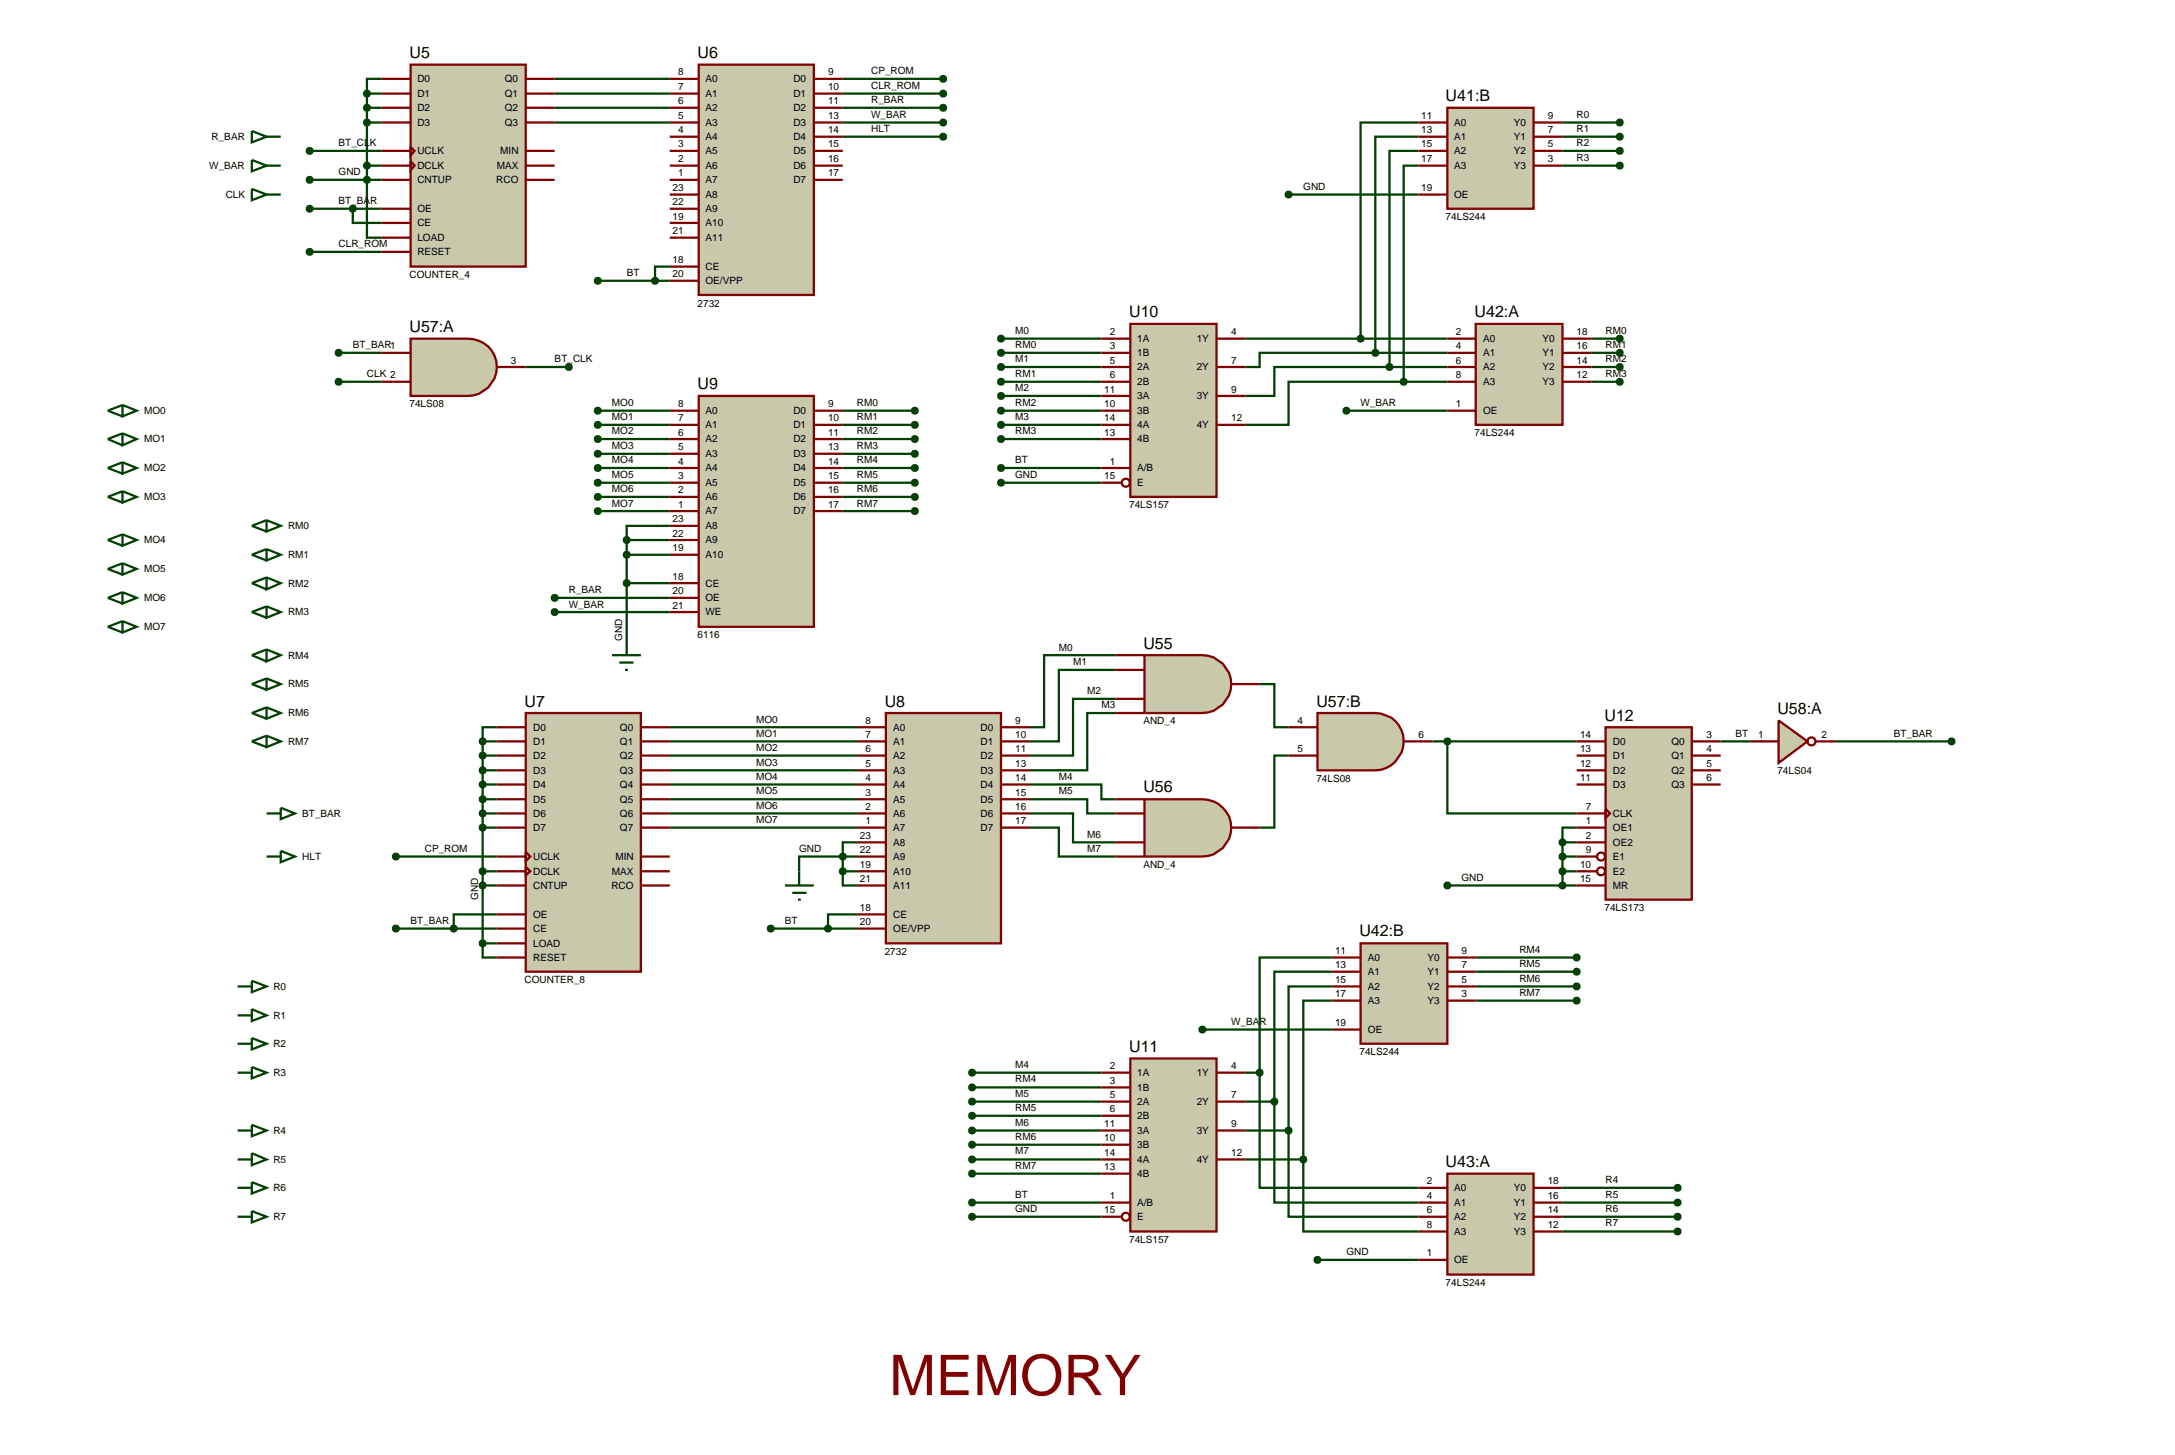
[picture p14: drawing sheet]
<svg xmlns="http://www.w3.org/2000/svg" width="384mm" height="257mm" viewBox="0 0 384 257" stroke-linecap="round" stroke-linejoin="round" font-family="sans-serif">
<defs><g id="words">
<text font-size="9.9" fill="#800000" x="156.8" y="245.9">MEMORY</text>
<g font-size="2.8">
<text x="72.2" y="10.3">U5</text>
<text x="123" y="10.3">U6</text>
<text x="254.9" y="17.9">U41:B</text>
<text x="72.2" y="58.6">U57:A</text>
<text x="199.1" y="56">U10</text>
<text x="260" y="56">U42:A</text>
<text x="123" y="68.7">U9</text>
<text x="201.6" y="114.4">U55</text>
<text x="92.5" y="124.6">U7</text>
<text x="156" y="124.6">U8</text>
<text x="232.1" y="124.6">U57:B</text>
<text x="313.4" y="125.9">U58:A</text>
<text x="282.9" y="127.1">U12</text>
<text x="201.6" y="139.7">U56</text>
<text x="239.7" y="165.1">U42:B</text>
<text x="199.1" y="185.5">U11</text>
<text x="254.9" y="205.8">U43:A</text>
</g>
<g font-size="1.8">
<text x="73.6" y="14.5">D0</text>
<text x="73.6" y="17.1">D1</text>
<text x="89" y="14.5">Q0</text>
<text x="89" y="17.1">Q1</text>
<text x="119.6" y="13.3">8</text>
<text x="119.6" y="15.9">7</text>
<text x="124.4" y="14.5">A0</text>
<text x="124.4" y="17.1">A1</text>
<text x="139.9" y="14.5">D0</text>
<text x="139.9" y="17.1">D1</text>
<text x="146" y="13.3">9</text>
<text x="146" y="15.9">10</text>
<text x="153.6" y="13.1">CP_ROM</text>
<text x="153.6" y="15.7">CLR_ROM</text>
<text x="73.6" y="19.6">D2</text>
<text x="73.6" y="22.2">D3</text>
<text x="89" y="19.6">Q2</text>
<text x="89" y="22.2">Q3</text>
<text x="119.6" y="18.4">6</text>
<text x="119.6" y="21">5</text>
<text x="119.6" y="23.5">4</text>
<text x="124.4" y="19.6">A2</text>
<text x="124.4" y="22.2">A3</text>
<text x="139.9" y="19.6">D2</text>
<text x="139.9" y="22.2">D3</text>
<text x="146" y="18.4">11</text>
<text x="146" y="21">13</text>
<text x="146" y="23.5">14</text>
<text x="153.6" y="18.2">R_BAR</text>
<text x="153.6" y="20.8">W_BAR</text>
<text x="153.6" y="23.3">HLT</text>
<text x="250.6" y="21">11</text>
<text x="250.6" y="23.5">13</text>
<text x="256.4" y="22.2">A0</text>
<text x="266.9" y="22.2">Y0</text>
<text x="272.9" y="21">9</text>
<text x="272.9" y="23.5">7</text>
<text x="278" y="20.8">R0</text>
<text x="278" y="23.3">R1</text>
<text x="36.9" y="29.8">W_BAR</text>
<text x="37.3" y="24.7">R_BAR</text>
<text x="59.7" y="25.8">BT_CLK</text>
<text x="73.6" y="27.2">UCLK</text>
<text x="73.6" y="29.8">DCLK</text>
<text x="87.6" y="29.8">MAX</text>
<text x="88.2" y="27.2">MIN</text>
<text x="119.6" y="26">3</text>
<text x="119.6" y="28.6">2</text>
<text x="124.4" y="24.7">A4</text>
<text x="124.4" y="27.2">A5</text>
<text x="124.4" y="29.8">A6</text>
<text x="139.9" y="24.7">D4</text>
<text x="139.9" y="27.2">D5</text>
<text x="139.9" y="29.8">D6</text>
<text x="146" y="26">15</text>
<text x="146" y="28.6">16</text>
<text x="250.6" y="26">15</text>
<text x="250.6" y="28.6">17</text>
<text x="256.4" y="24.7">A1</text>
<text x="256.4" y="27.2">A2</text>
<text x="256.4" y="29.8">A3</text>
<text x="266.9" y="24.7">Y1</text>
<text x="266.9" y="27.2">Y2</text>
<text x="266.9" y="29.8">Y3</text>
<text x="272.9" y="26">5</text>
<text x="272.9" y="28.6">3</text>
<text x="278" y="25.8">R2</text>
<text x="278" y="28.4">R3</text>
<text x="39.8" y="34.9">CLK</text>
<text x="59.7" y="30.9">GND</text>
<text x="59.7" y="36">BT_BAR</text>
<text x="73.6" y="32.3">CNTUP</text>
<text x="87.5" y="32.3">RCO</text>
<text x="118.6" y="33.7">23</text>
<text x="119.6" y="31.1">1</text>
<text x="124.4" y="32.3">A7</text>
<text x="124.4" y="34.9">A8</text>
<text x="139.9" y="32.3">D7</text>
<text x="146" y="31.1">17</text>
<text x="229.8" y="33.5">GND</text>
<text x="250.6" y="33.7">19</text>
<text x="256.4" y="34.9">OE</text>
<text x="73.6" y="37.4">OE</text>
<text x="73.6" y="39.9">CE</text>
<text x="118.6" y="36.2">22</text>
<text x="118.6" y="38.7">19</text>
<text x="118.6" y="41.3">21</text>
<text x="124.4" y="37.4">A9</text>
<text x="124.4" y="39.9">A10</text>
<text x="254.9" y="38.8">74LS244</text>
<text x="59.7" y="43.6">CLR_ROM</text>
<text x="73.6" y="42.5">LOAD</text>
<text x="73.6" y="45">RESET</text>
<text x="118.6" y="46.4">18</text>
<text x="124.4" y="42.5">A11</text>
<text x="124.4" y="47.6">CE</text>
<text x="72.2" y="49">COUNTER_4</text>
<text x="110.5" y="48.7">BT</text>
<text x="118.6" y="48.9">20</text>
<text x="124.4" y="50.1">OE/VPP</text>
<text x="123" y="54.1">2732</text>
<text x="179" y="58.9">M0</text>
<text x="195.7" y="59.1">2</text>
<text x="217.1" y="59.1">4</text>
<text x="256.7" y="59.1">2</text>
<text x="278" y="59.1">18</text>
<text x="283.1" y="58.9">RM0</text>
<text x="62.2" y="61.4">BT_BAR1</text>
<text x="90.1" y="64.1">3</text>
<text x="97.8" y="63.9">BT_CLK</text>
<text x="179" y="61.4">RM0</text>
<text x="179" y="63.9">M1</text>
<text x="195.7" y="61.6">3</text>
<text x="195.7" y="64.1">5</text>
<text x="200.5" y="60.3">1A</text>
<text x="200.5" y="62.8">1B</text>
<text x="200.5" y="65.3">2A</text>
<text x="211" y="60.3">1Y</text>
<text x="211" y="65.3">2Y</text>
<text x="217.1" y="64.1">7</text>
<text x="256.7" y="61.6">4</text>
<text x="256.7" y="64.1">6</text>
<text x="261.5" y="60.3">A0</text>
<text x="261.5" y="62.8">A1</text>
<text x="261.5" y="65.3">A2</text>
<text x="272" y="60.3">Y0</text>
<text x="272" y="62.8">Y1</text>
<text x="272" y="65.3">Y2</text>
<text x="278" y="61.6">16</text>
<text x="278" y="64.1">14</text>
<text x="283.1" y="61.4">RM1</text>
<text x="283.1" y="63.9">RM2</text>
<text x="64.7" y="66.5">CLK 2</text>
<text x="72.2" y="71.8">74LS08</text>
<text x="107.9" y="71.6">MO0</text>
<text x="119.6" y="71.8">8</text>
<text x="146" y="71.8">9</text>
<text x="151.1" y="71.6">RM0</text>
<text x="179" y="69">M2</text>
<text x="179" y="66.5">RM1</text>
<text x="179" y="71.6">RM2</text>
<text x="194.7" y="69.2">11</text>
<text x="194.7" y="71.8">10</text>
<text x="195.7" y="66.7">6</text>
<text x="200.5" y="67.9">2B</text>
<text x="200.5" y="70.4">3A</text>
<text x="211" y="70.4">3Y</text>
<text x="217.1" y="69.2">9</text>
<text x="239.9" y="71.6">W_BAR</text>
<text x="256.7" y="66.7">8</text>
<text x="256.7" y="71.8">1</text>
<text x="261.5" y="67.9">A3</text>
<text x="272" y="67.9">Y3</text>
<text x="278" y="66.7">12</text>
<text x="283.1" y="66.5">RM3</text>
<text x="25.4" y="73">MO0</text>
<text x="25.4" y="78">MO1</text>
<text x="107.9" y="74.1">MO1</text>
<text x="107.9" y="76.6">MO2</text>
<text x="119.6" y="74.3">7</text>
<text x="119.6" y="76.8">6</text>
<text x="124.4" y="73">A0</text>
<text x="124.4" y="75.5">A1</text>
<text x="124.4" y="78">A2</text>
<text x="139.9" y="73">D0</text>
<text x="139.9" y="75.5">D1</text>
<text x="139.9" y="78">D2</text>
<text x="146" y="74.3">10</text>
<text x="146" y="76.8">11</text>
<text x="151.1" y="74.1">RM1</text>
<text x="151.1" y="76.6">RM2</text>
<text x="179" y="74.1">M3</text>
<text x="179" y="76.6">RM3</text>
<text x="194.7" y="74.3">14</text>
<text x="194.7" y="76.8">13</text>
<text x="200.5" y="73">3B</text>
<text x="200.5" y="75.5">4A</text>
<text x="200.5" y="78">4B</text>
<text x="211" y="75.5">4Y</text>
<text x="217.1" y="74.3">12</text>
<text x="260" y="76.9">74LS244</text>
<text x="261.5" y="73">OE</text>
<text x="25.4" y="83.1">MO2</text>
<text x="107.9" y="79.2">MO3</text>
<text x="107.9" y="81.7">MO4</text>
<text x="119.6" y="79.4">5</text>
<text x="119.6" y="81.9">4</text>
<text x="124.4" y="80.6">A3</text>
<text x="124.4" y="83.1">A4</text>
<text x="139.9" y="80.6">D3</text>
<text x="139.9" y="83.1">D4</text>
<text x="146" y="79.4">13</text>
<text x="146" y="81.9">14</text>
<text x="151.1" y="79.2">RM3</text>
<text x="151.1" y="81.7">RM4</text>
<text x="179" y="81.7">BT</text>
<text x="195.7" y="81.9">1</text>
<text x="200.5" y="83.1">A/B</text>
<text x="25.4" y="88.2">MO3</text>
<text x="107.9" y="84.3">MO5</text>
<text x="107.9" y="86.8">MO6</text>
<text x="107.9" y="89.3">MO7</text>
<text x="119.6" y="84.5">3</text>
<text x="119.6" y="87">2</text>
<text x="119.6" y="89.5">1</text>
<text x="124.4" y="85.7">A5</text>
<text x="124.4" y="88.2">A6</text>
<text x="139.9" y="85.7">D5</text>
<text x="139.9" y="88.2">D6</text>
<text x="146" y="84.5">15</text>
<text x="146" y="87">16</text>
<text x="146" y="89.5">17</text>
<text x="151.1" y="84.3">RM5</text>
<text x="151.1" y="86.8">RM6</text>
<text x="151.1" y="89.3">RM7</text>
<text x="179" y="84.3">GND</text>
<text x="194.7" y="84.5">15</text>
<text x="199.1" y="89.6">74LS157</text>
<text x="200.5" y="85.7">E</text>
<text x="25.4" y="95.8">MO4</text>
<text x="50.8" y="93.3">RM0</text>
<text x="118.6" y="92.1">23</text>
<text x="118.6" y="94.6">22</text>
<text x="124.4" y="90.7">A7</text>
<text x="124.4" y="93.3">A8</text>
<text x="124.4" y="95.8">A9</text>
<text x="139.9" y="90.7">D7</text>
<text x="25.4" y="100.9">MO5</text>
<text x="50.8" y="98.4">RM1</text>
<text x="118.6" y="97.2">19</text>
<text x="124.4" y="98.4">A10</text>
<text x="25.4" y="106">MO6</text>
<text x="50.8" y="103.4">RM2</text>
<text x="100.3" y="104.6">R_BAR</text>
<text x="100.3" y="107.1">W_BAR</text>
<text x="118.6" y="102.2">18</text>
<text x="118.6" y="104.8">20</text>
<text x="118.6" y="107.3">21</text>
<text x="124.4" y="103.4">CE</text>
<text x="124.4" y="106">OE</text>
<text x="25.4" y="111.1">MO7</text>
<text x="50.8" y="108.5">RM3</text>
<text x="109.7" y="113" transform="rotate(-90 109.7 113)">GND</text>
<text x="123" y="112.5">6116</text>
<text x="124.4" y="108.5">WE</text>
<text x="50.8" y="116.1">RM4</text>
<text x="186.7" y="114.7">M0</text>
<text x="189.2" y="117.3">M1</text>
<text x="50.8" y="121.2">RM5</text>
<text x="191.7" y="122.4">M2</text>
<text x="194.2" y="124.9">M3</text>
<text x="50.8" y="126.3">RM6</text>
<text x="50.8" y="131.3">RM7</text>
<text x="94" y="128.8">D0</text>
<text x="94" y="131.3">D1</text>
<text x="109.3" y="128.8">Q0</text>
<text x="109.3" y="131.3">Q1</text>
<text x="133.3" y="127.4">MO0</text>
<text x="133.3" y="129.9">MO1</text>
<text x="152.6" y="127.6">8</text>
<text x="152.6" y="130.1">7</text>
<text x="157.5" y="128.8">A0</text>
<text x="157.5" y="131.3">A1</text>
<text x="172.9" y="128.8">D0</text>
<text x="172.9" y="131.3">D1</text>
<text x="179" y="127.6">9</text>
<text x="179" y="130.1">10</text>
<text x="201.6" y="127.7">AND_4</text>
<text x="228.8" y="127.6">4</text>
<text x="250.1" y="130.1">6</text>
<text x="278.6" y="130.1">14</text>
<text x="284.4" y="131.3">D0</text>
<text x="294.7" y="131.3">Q0</text>
<text x="300.9" y="130.1">3</text>
<text x="306" y="129.9">BT</text>
<text x="310" y="130.1">1</text>
<text x="321.2" y="130.1">2</text>
<text x="333.9" y="129.9">BT_BAR</text>
<text x="94" y="133.8">D2</text>
<text x="94" y="136.4">D3</text>
<text x="109.3" y="133.8">Q2</text>
<text x="109.3" y="136.4">Q3</text>
<text x="133.3" y="132.4">MO2</text>
<text x="133.3" y="135">MO3</text>
<text x="133.3" y="137.5">MO4</text>
<text x="152.6" y="132.6">6</text>
<text x="152.6" y="135.2">5</text>
<text x="152.6" y="137.7">4</text>
<text x="157.5" y="133.8">A2</text>
<text x="157.5" y="136.4">A3</text>
<text x="172.9" y="133.8">D2</text>
<text x="172.9" y="136.4">D3</text>
<text x="179" y="132.6">11</text>
<text x="179" y="135.2">13</text>
<text x="179" y="137.7">14</text>
<text x="186.7" y="137.5">M4</text>
<text x="228.8" y="132.6">5</text>
<text x="232.1" y="137.8">74LS08</text>
<text x="278.6" y="132.6">13</text>
<text x="278.6" y="135.2">12</text>
<text x="278.6" y="137.7">11</text>
<text x="284.4" y="133.8">D1</text>
<text x="284.4" y="136.4">D2</text>
<text x="294.7" y="133.8">Q1</text>
<text x="294.7" y="136.4">Q2</text>
<text x="300.9" y="132.6">4</text>
<text x="300.9" y="135.2">5</text>
<text x="300.9" y="137.7">6</text>
<text x="313.4" y="136.5">74LS04</text>
<text x="53.3" y="144">BT_BAR</text>
<text x="94" y="138.9">D4</text>
<text x="94" y="141.5">D5</text>
<text x="94" y="144">D6</text>
<text x="109.3" y="138.9">Q4</text>
<text x="109.3" y="141.5">Q5</text>
<text x="109.3" y="144">Q6</text>
<text x="133.3" y="140">MO5</text>
<text x="133.3" y="142.6">MO6</text>
<text x="152.6" y="140.3">3</text>
<text x="152.6" y="142.8">2</text>
<text x="157.5" y="138.9">A4</text>
<text x="157.5" y="141.5">A5</text>
<text x="157.5" y="144">A6</text>
<text x="172.9" y="138.9">D4</text>
<text x="172.9" y="141.5">D5</text>
<text x="172.9" y="144">D6</text>
<text x="179" y="140.3">15</text>
<text x="179" y="142.8">16</text>
<text x="186.7" y="140">M5</text>
<text x="279.6" y="142.8">7</text>
<text x="284.4" y="138.9">D3</text>
<text x="284.4" y="144">CLK</text>
<text x="294.7" y="138.9">Q3</text>
<text x="94" y="146.5">D7</text>
<text x="109.3" y="146.5">Q7</text>
<text x="133.3" y="145.1">MO7</text>
<text x="151.6" y="147.9">23</text>
<text x="152.6" y="145.3">1</text>
<text x="157.5" y="146.5">A7</text>
<text x="157.5" y="149.1">A8</text>
<text x="172.9" y="146.5">D7</text>
<text x="179" y="145.3">17</text>
<text x="191.7" y="147.7">M6</text>
<text x="279.6" y="145.3">1</text>
<text x="279.6" y="147.9">2</text>
<text x="284.4" y="146.5">OE1</text>
<text x="284.4" y="149.1">OE2</text>
<text x="53.3" y="151.6">HLT</text>
<text x="74.9" y="150.2">CP_ROM</text>
<text x="94" y="151.6">UCLK</text>
<text x="94" y="154.2">DCLK</text>
<text x="107.9" y="154.2">MAX</text>
<text x="108.5" y="151.6">MIN</text>
<text x="140.9" y="150.2">GND</text>
<text x="151.6" y="150.4">22</text>
<text x="151.6" y="153">19</text>
<text x="151.6" y="155.5">21</text>
<text x="157.5" y="151.6">A9</text>
<text x="157.5" y="154.2">A10</text>
<text x="191.7" y="150.2">M7</text>
<text x="201.6" y="153">AND_4</text>
<text x="257.7" y="155.3">GND</text>
<text x="278.6" y="153">10</text>
<text x="278.6" y="155.5">15</text>
<text x="279.6" y="150.4">9</text>
<text x="284.4" y="151.6">E1</text>
<text x="284.4" y="154.2">E2</text>
<text x="84.3" y="158.6" transform="rotate(-90 84.3 158.6)">GND</text>
<text x="94" y="161.8">OE</text>
<text x="94" y="156.7">CNTUP</text>
<text x="107.8" y="156.7">RCO</text>
<text x="151.6" y="160.6">18</text>
<text x="157.5" y="156.7">A11</text>
<text x="157.5" y="161.8">CE</text>
<text x="282.9" y="160.6">74LS173</text>
<text x="284.4" y="156.7">MR</text>
<text x="72.4" y="162.9">BT_BAR</text>
<text x="94" y="164.3">CE</text>
<text x="94" y="166.9">LOAD</text>
<text x="138.4" y="162.9">BT</text>
<text x="151.6" y="163.1">20</text>
<text x="157.5" y="164.3">OE/VPP</text>
<text x="267.9" y="168">RM4</text>
<text x="92.5" y="173.3">COUNTER_8</text>
<text x="94" y="169.4">RESET</text>
<text x="156" y="168.3">2732</text>
<text x="235.4" y="168.2">11</text>
<text x="235.4" y="170.7">13</text>
<text x="235.4" y="173.3">15</text>
<text x="241.2" y="169.4">A0</text>
<text x="241.2" y="171.9">A1</text>
<text x="251.7" y="169.4">Y0</text>
<text x="251.7" y="171.9">Y1</text>
<text x="257.7" y="168.2">9</text>
<text x="257.7" y="170.7">7</text>
<text x="257.7" y="173.3">5</text>
<text x="267.9" y="170.5">RM5</text>
<text x="267.9" y="173.1">RM6</text>
<text x="48.2" y="174.5">R0</text>
<text x="48.2" y="179.6">R1</text>
<text x="235.4" y="175.8">17</text>
<text x="241.2" y="174.5">A2</text>
<text x="241.2" y="177">A3</text>
<text x="251.7" y="174.5">Y2</text>
<text x="251.7" y="177">Y3</text>
<text x="257.7" y="175.8">3</text>
<text x="267.9" y="175.6">RM7</text>
<text x="48.2" y="184.6">R2</text>
<text x="217.1" y="180.7">W_BAR</text>
<text x="235.4" y="180.9">19</text>
<text x="239.7" y="186">74LS244</text>
<text x="241.2" y="182.1">OE</text>
<text x="48.2" y="189.7">R3</text>
<text x="179" y="188.3">M4</text>
<text x="179" y="190.8">RM4</text>
<text x="195.7" y="188.5">2</text>
<text x="195.7" y="191.1">3</text>
<text x="200.5" y="189.7">1A</text>
<text x="211" y="189.7">1Y</text>
<text x="217.1" y="188.5">4</text>
<text x="179" y="193.4">M5</text>
<text x="179" y="195.9">RM5</text>
<text x="195.7" y="193.6">5</text>
<text x="195.7" y="196.1">6</text>
<text x="200.5" y="192.3">1B</text>
<text x="200.5" y="194.8">2A</text>
<text x="200.5" y="197.3">2B</text>
<text x="211" y="194.8">2Y</text>
<text x="217.1" y="193.6">7</text>
<text x="48.2" y="199.9">R4</text>
<text x="179" y="198.5">M6</text>
<text x="179" y="201">RM6</text>
<text x="179" y="203.5">M7</text>
<text x="194.7" y="198.7">11</text>
<text x="194.7" y="201.2">10</text>
<text x="194.7" y="203.8">14</text>
<text x="200.5" y="199.9">3A</text>
<text x="200.5" y="202.4">3B</text>
<text x="211" y="199.9">3Y</text>
<text x="217.1" y="198.7">9</text>
<text x="217.1" y="203.8">12</text>
<text x="48.2" y="205">R5</text>
<text x="48.2" y="210">R6</text>
<text x="179" y="206.1">RM7</text>
<text x="194.7" y="206.3">13</text>
<text x="200.5" y="205">4A</text>
<text x="200.5" y="207.5">4B</text>
<text x="211" y="205">4Y</text>
<text x="251.6" y="208.8">2</text>
<text x="256.4" y="210">A0</text>
<text x="266.9" y="210">Y0</text>
<text x="272.9" y="208.8">18</text>
<text x="283.1" y="208.6">R4</text>
<text x="48.2" y="215.1">R7</text>
<text x="179" y="211.2">BT</text>
<text x="179" y="213.7">GND</text>
<text x="194.7" y="213.9">15</text>
<text x="195.7" y="211.4">1</text>
<text x="200.5" y="212.6">A/B</text>
<text x="200.5" y="215.1">E</text>
<text x="251.6" y="211.4">4</text>
<text x="251.6" y="213.9">6</text>
<text x="256.4" y="212.6">A1</text>
<text x="256.4" y="215.1">A2</text>
<text x="266.9" y="212.6">Y1</text>
<text x="266.9" y="215.1">Y2</text>
<text x="272.9" y="211.4">16</text>
<text x="272.9" y="213.9">14</text>
<text x="283.1" y="211.2">R5</text>
<text x="283.1" y="213.7">R6</text>
<text x="199.1" y="219.1">74LS157</text>
<text x="237.4" y="221.3">GND</text>
<text x="251.6" y="216.5">8</text>
<text x="251.6" y="221.5">1</text>
<text x="256.4" y="217.7">A3</text>
<text x="266.9" y="217.7">Y3</text>
<text x="272.9" y="216.5">12</text>
<text x="283.1" y="216.2">R7</text>
<text x="254.9" y="226.7">74LS244</text>
<text x="256.4" y="222.7">OE</text>
</g>
</g></defs>
<g fill="none" stroke="#004000" stroke-width=".4">
<path d="M64.7 16.5v25.4h2.6M64.7 16.5h2.6M64.7 19h2.6M67.3 13.9h-2.6v2.6M97.8 16.5h20.3M97.8 19h20.3M97.8 13.9h20.3M148.6 16.5h17.7M148.6 19h17.7M148.6 13.9h17.7M44.4 23.1l2.6 1-2.6 1zM44.4 28.2l2.6 1-2.6 1z"/>
<path d="M44.4 33.3l2.6 1-2.6 1zM47 29.2h2.5M47 34.3h2.5M47 24.1h2.5M54.6 31.7h12.7M54.6 26.6h12.7M54.6 36.8h12.7M62.2 36.8v2.5h5.1M64.7 21.6h2.6M64.7 29.2h2.6M97.8 21.6h20.3M148.6 21.6h17.7"/>
<path d="M148.6 24.1h17.7M227.2 34.3h22.9M250.1 21.6h-10.2v38.1M250.1 24.1h-7.6v38.1M250.1 26.6h-5.1v38.1M250.1 29.2h-2.6v38.1M275.5 21.6h10.1M275.5 29.2h10.1M275.5 26.6h10.1M275.5 24.1h10.1M54.6 44.4h12.7M105.4 49.5h12.7"/>
<path d="M118.1 47h-2.6v2.5M176.5 59.7h17.7M219.6 59.7h35.6M280.6 59.7h5M59.7 62.2h7.6M59.7 67.3h7.6M92.7 64.7h7.6M105.4 72.4h12.7M105.4 74.9h12.7M105.4 77.4h12.7M148.6 72.4h12.7M148.6 74.9h12.7"/>
<path d="M148.6 77.4h12.7M176.5 62.2h17.7M176.5 67.3h17.7M176.5 64.7h17.7M176.5 72.4h17.7M176.5 74.9h17.7M176.5 77.4h17.7M176.5 69.8h17.7M237.4 72.4h17.8M242.5 62.2h-20.4v2.5h-2.5M242.5 62.2h12.7M245 64.7h-20.3v5.1h-5.1"/>
<path d="M245 64.7h10.2M247.5 67.3h-20.3v7.6h-7.6M247.5 67.3h7.7M280.6 62.2h5M280.6 67.3h5M280.6 64.7h5M47 91.7l2.5 1-2.5 1zM47 96.8l2.5 1-2.5 1zM47 91.7l-2.6 1 2.6 1M47 96.8l-2.6 1 2.6 1M105.4 80h12.7M105.4 82.5h12.7"/>
<path d="M105.4 85.1h12.7M105.4 87.6h12.7M105.4 90.1h12.7M110.5 95.2h7.6M110.5 95.2v17.8M110.5 97.8h7.6M118.1 92.7h-7.6v2.5M148.6 80h12.7M148.6 82.5h12.7M148.6 85.1h12.7M148.6 87.6h12.7M148.6 90.1h12.7"/>
<path d="M176.5 82.5h17.7M176.5 85.1h17.7M47 101.8l2.5 1-2.5 1.1zM47 106.9l2.5 1-2.5 1zM47 114.5l2.5 1-2.5 1.1zM47 119.6l2.5 1-2.5 1zM47 101.8l-2.6 1 2.6 1.1M47 106.9l-2.6 1 2.6 1M47 114.5l-2.6 1 2.6 1.1M47 119.6l-2.6 1 2.6 1M97.8 105.4h20.3M97.8 107.9h20.3"/>
<path d="M110.5 102.8h7.6M196.7 115.5h-12.6v12.7h-2.5M196.7 118.1h-10v12.6h-5.1M47 124.7l2.5 1-2.5 1zM47 129.7l2.5 1-2.5 1zM47 124.7l-2.6 1 2.6 1M47 129.7l-2.6 1 2.6 1M85.1 130.7h2.5M85.1 130.7v35.6M85.1 133.2h2.5M85.1 135.8h2.5M85.1 138.3h2.5"/>
<path d="M87.6 128.2h-2.5v2.5M118.1 130.7h33M118.1 133.2h33M118.1 135.8h33M118.1 138.3h33M118.1 128.2h33M181.6 138.3h12.6v2.6h2.5M196.7 123.2h-7.5v10h-7.6M196.7 125.7h-5v10.1h-10.1M222.1 120.6h2.6v7.6h2.5M227.2 133.2h-2.5v12.7h-2.6M252.6 130.7h25.4"/>
<path d="M255.2 130.7v12.7h22.8M303.4 130.7h5.1M323.7 130.7h20.4M47 143.4h2.5M47 151h2.5M49.5 142.4l2.5 1-2.5 1zM49.5 150l2.5 1-2.5 1zM69.8 151h17.8M85.1 140.9h2.5M85.1 143.4h2.5M85.1 145.9h2.5M85.1 153.6h2.5"/>
<path d="M85.1 156.1h2.5M118.1 140.9h33M118.1 143.4h33M118.1 145.9h33M148.6 153.6v2.5h2.5M148.6 151h-7.7v2.6M148.6 153.6h2.5M148.6 151h2.5M148.6 151v2.6M151.1 148.5h-2.5v2.5M181.6 140.9h10.1v2.5h5M181.6 143.4h7.6v5.1h7.5"/>
<path d="M181.6 145.9h5.1v5.1h10M255.2 156.1h22.8M275.5 153.6h2.5M275.5 151h2.5M275.5 148.5h2.5M275.5 148.5v7.6M278 145.9h-2.5v2.6M69.8 163.7h17.8M85.1 166.3v2.5h2.5M85.1 166.3h2.5M87.6 161.2h-7.6v2.5M135.9 163.7h15.2"/>
<path d="M151.1 161.2h-5.1v2.5M234.8 168.8h-12.7v20.3M234.8 171.3h-10.1v22.9M234.8 173.9h-7.6v25.4M234.8 176.4h-5v28M260.2 168.8h17.8M260.2 171.3h17.8M260.2 173.9h17.8M260.2 176.4h17.8M171.4 189.1h22.8M171.4 191.7h22.8M171.4 194.2h22.8"/>
<path d="M171.4 196.7h22.8M171.4 199.3h22.8M212 181.5h22.8M219.6 189.1h2.5M219.6 194.2h5.1M219.6 199.3h7.6M222.1 189.1v20.3h28M224.7 194.2v17.8h25.4M227.2 199.3v15.2h22.9M171.4 201.8h22.8M171.4 204.4h22.8M171.4 206.9h22.8"/>
<path d="M171.4 212h22.8M171.4 214.5h22.8M219.6 204.4h10.2M229.8 204.4v12.7h20.3M275.5 212h20.3M275.5 214.5h20.3M275.5 209.4h20.3M275.5 217.1h20.3M232.3 222.1h17.8"/>
</g>
<path d="M72.4 59.7h10.1a5.1 5.1 0 0 1 5.1 5.1 5.1 5.1 0 0 1-5.1 5h-10.1z" fill="#c8c8aa" stroke="#800000" stroke-width=".4"/>
<path d="M67.3 62.2h5.1M67.3 67.3h5.1M87.6 64.7h5.1" fill="none" stroke="#800000" stroke-width=".4"/>
<path d="M59.4 61.8l.3-.1-.5 .5zM59.7 61.7l.3 .1 .2 .4zM59.7 62.7l.5-.5-.2 .4zM59.2 62.2l.5 .5-.4-.2z" fill="#004000" stroke="#004000" stroke-width=".4"/>
<path d="M59.7 61.7l.5 .5-.5 .5-.5-.5z" fill="#004000"/>
<path d="M59.4 66.9l.3-.1-.5 .5zM59.7 66.8l.3 .1 .2 .4zM59.7 67.8l.5-.5-.2 .4zM59.2 67.3l.5 .5-.3-.1z" fill="#004000" stroke="#004000" stroke-width=".4"/>
<path d="M59.2 67.3l.5-.5 .5 .5-.5 .5z" fill="#004000"/>
<path d="M72.4 11.4h20.3v35.6h-20.3z" fill="#c8c8aa" stroke="#800000" stroke-width=".4"/>
<g fill="none" stroke="#800000" stroke-width=".4">
<path d="M67.3 13.9h5.1M67.3 16.5h5.1M67.3 19h5.1M92.7 13.9h5.1M92.7 16.5h5.1M92.7 19h5.1M67.3 21.6h5.1M67.3 26.6h5.1M67.3 29.2h5.1M67.3 36.8h5.1M67.3 39.3h5.1M67.3 31.7h5.1"/>
<path d="M72.4 25.9l.7 .7-.7 .8zM72.4 28.4l.7 .8-.7 .8zM92.7 21.6h5.1M92.7 26.6h5.1M92.7 29.2h5.1M92.7 31.7h5.1M67.3 41.9h5.1M67.3 44.4h5.1"/>
</g>
<path d="M64.3 16.2l.4-.2-.5 .5zM64.7 16l.3 .1 .2 .4zM64.7 17l.5-.5-.2 .4zM64.2 16.5l.5 .5-.3-.1z" fill="#004000" stroke="#004000" stroke-width=".4"/>
<path d="M64.2 16.5l.5-.5 .5 .5-.5 .5z" fill="#004000"/>
<path d="M64.3 18.7l.4-.2-.5 .5zM64.7 18.5l.4 .2 .1 .3zM65.2 19l-.1 .3-.4 .2zM64.2 19l.5 .5-.3-.1z" fill="#004000" stroke="#004000" stroke-width=".4"/>
<path d="M64.2 19l.5-.5 .5 .5-.5 .5z" fill="#004000"/>
<path d="M64.4 21.2l.3-.1-.5 .5zM64.7 21.1l.4 .2 .1 .3zM64.7 22.1l.5-.5-.2 .4zM64.2 21.6l.5 .5-.3-.1z" fill="#004000" stroke="#004000" stroke-width=".4"/>
<path d="M64.7 21.1l.5 .5-.5 .5-.5-.5z" fill="#004000"/>
<path d="M64.3 28.9l.4-.2-.5 .5zM64.7 28.7l.3 .1 .2 .4zM64.7 29.7l.5-.5-.2 .4zM64.2 29.2l.5 .5-.3-.1z" fill="#004000" stroke="#004000" stroke-width=".4"/>
<path d="M64.2 29.2l.5-.5 .5 .5-.5 .5z" fill="#004000"/>
<path d="M64.3 31.4l.4-.2-.5 .5zM64.7 31.2l.4 .2 .1 .3zM65.2 31.7l-.1 .3-.4 .2zM64.2 31.7l.5 .5-.3-.1z" fill="#004000" stroke="#004000" stroke-width=".4"/>
<path d="M64.2 31.7l.5-.5 .5 .5-.5 .5z" fill="#004000"/>
<path d="M100 64.3l.3-.1-.5 .5zM100.3 64.2l.3 .1 .2 .4zM100.3 65.2l.5-.5-.2 .4zM99.8 64.7l.5 .5-.3-.1z" fill="#004000" stroke="#004000" stroke-width=".4"/>
<path d="M99.8 64.7l.5-.5 .5 .5-.5 .5z" fill="#004000"/>
<path d="M54.2 26.3l.4-.2-.5 .5zM54.6 26.1l.3 .1 .2 .4zM55.1 26.6l-.2 .4-.3 .1zM54.1 26.6l.5 .5-.3-.1z" fill="#004000" stroke="#004000" stroke-width=".4"/>
<path d="M54.1 26.6l.5-.5 .5 .5-.5 .5z" fill="#004000"/>
<path d="M61.9 36.4l.3-.1-.5 .5zM62.2 36.3l.4 .2 .1 .3zM62.7 36.8l-.1 .3-.4 .2zM61.7 36.8l.5 .5-.4-.2z" fill="#004000" stroke="#004000" stroke-width=".4"/>
<path d="M62.2 36.3l.5 .5-.5 .5-.5-.5z" fill="#004000"/>
<path d="M54.2 31.4l.4-.2-.5 .5zM54.6 31.2l.4 .2 .1 .3zM55.1 31.7l-.1 .3-.4 .2zM54.1 31.7l.5 .5-.3-.1z" fill="#004000" stroke="#004000" stroke-width=".4"/>
<path d="M54.1 31.7l.5-.5 .5 .5-.5 .5z" fill="#004000"/>
<path d="M123.2 11.4h20.3v40.6h-20.3z" fill="#c8c8aa" stroke="#800000" stroke-width=".4"/>
<g fill="none" stroke="#800000" stroke-width=".4">
<path d="M118.1 13.9h5.1M118.1 16.5h5.1M118.1 19h5.1M143.5 13.9h5.1M143.5 16.5h5.1M143.5 19h5.1M118.1 21.6h5.1M118.1 24.1h5.1M118.1 26.6h5.1M118.1 29.2h5.1M118.1 31.7h5.1M118.1 34.3h5.1"/>
<path d="M118.1 36.8h5.1M118.1 39.3h5.1M143.5 21.6h5.1M143.5 24.1h5.1M143.5 26.6h5.1M143.5 29.2h5.1M143.5 31.7h5.1M118.1 41.9h5.1M118.1 47h5.1M118.1 49.5h5.1"/>
</g>
<path d="M105 49.2l.4-.2-.5 .5zM105.4 49l.3 .1 .2 .4zM105.9 49.5l-.1 .3-.4 .2zM104.9 49.5l.5 .5-.3-.1z" fill="#004000" stroke="#004000" stroke-width=".4"/>
<path d="M104.9 49.5l.5-.5 .5 .5-.5 .5z" fill="#004000"/>
<path d="M115.1 49.2l.4-.2-.5 .5zM115.5 49l.3 .1 .2 .4zM116 49.5l-.1 .3-.4 .2zM115 49.5l.5 .5-.3-.1z" fill="#004000" stroke="#004000" stroke-width=".4"/>
<path d="M115 49.5l.5-.5 .5 .5-.5 .5z" fill="#004000"/>
<path d="M123.2 69.8h20.3v40.7h-20.3z" fill="#c8c8aa" stroke="#800000" stroke-width=".4"/>
<g fill="none" stroke="#800000" stroke-width=".4">
<path d="M118.1 72.4h5.1M118.1 74.9h5.1M118.1 77.4h5.1M143.5 72.4h5.1M143.5 74.9h5.1M143.5 77.4h5.1M118.1 80h5.1M118.1 82.5h5.1M118.1 85.1h5.1M118.1 87.6h5.1M118.1 90.1h5.1M118.1 92.7h5.1"/>
<path d="M118.1 95.2h5.1M118.1 97.8h5.1M143.5 80h5.1M143.5 82.5h5.1M143.5 85.1h5.1M143.5 87.6h5.1M143.5 90.1h5.1M118.1 102.8h5.1M118.1 105.4h5.1M118.1 107.9h5.1"/>
</g>
<path d="M105.1 72l.3-.1-.5 .5zM105.4 71.9l.4 .2 .1 .3zM105.4 72.9l.5-.5-.2 .4zM104.9 72.4l.5 .5-.3-.1z" fill="#004000" stroke="#004000" stroke-width=".4"/>
<path d="M105.4 71.9l.5 .5-.5 .5-.5-.5z" fill="#004000"/>
<path d="M105 74.6l.4-.2-.5 .5zM105.4 74.4l.3 .1 .2 .4zM105.9 74.9l-.1 .3-.4 .2zM104.9 74.9l.5 .5-.3-.1z" fill="#004000" stroke="#004000" stroke-width=".4"/>
<path d="M104.9 74.9l.5-.5 .5 .5-.5 .5z" fill="#004000"/>
<path d="M105 77.1l.4-.2-.5 .5zM105.4 76.9l.3 .1 .2 .4zM105.9 77.4l-.1 .3-.4 .2zM104.9 77.4l.5 .5-.3-.1z" fill="#004000" stroke="#004000" stroke-width=".4"/>
<path d="M104.9 77.4l.5-.5 .5 .5-.5 .5z" fill="#004000"/>
<path d="M105 79.7l.4-.2-.5 .5zM105.4 79.5l.3 .1 .2 .4zM105.9 80l-.1 .3-.4 .2zM104.9 80l.5 .5-.3-.1z" fill="#004000" stroke="#004000" stroke-width=".4"/>
<path d="M104.9 80l.5-.5 .5 .5-.5 .5z" fill="#004000"/>
<path d="M105 82.2l.4-.2-.5 .5zM105.4 82l.4 .2 .1 .3zM105.9 82.5l-.1 .3-.4 .2zM104.9 82.5l.5 .5-.3-.1z" fill="#004000" stroke="#004000" stroke-width=".4"/>
<path d="M104.9 82.5l.5-.5 .5 .5-.5 .5z" fill="#004000"/>
<path d="M105.1 84.7l.3-.1-.5 .5zM105.4 84.6l.4 .2 .1 .3zM105.4 85.6l.5-.5-.1 .3zM104.9 85.1l.5 .5-.3-.1z" fill="#004000" stroke="#004000" stroke-width=".4"/>
<path d="M105.4 84.6l.5 .5-.5 .5-.5-.5z" fill="#004000"/>
<path d="M105 87.3l.4-.2-.5 .5zM105.4 87.1l.4 .2 .1 .3zM105.9 87.6l-.1 .3-.4 .2zM104.9 87.6l.5 .5-.4-.2z" fill="#004000" stroke="#004000" stroke-width=".4"/>
<path d="M104.9 87.6l.5-.5 .5 .5-.5 .5z" fill="#004000"/>
<path d="M105 89.8l.4-.2-.5 .5zM105.4 89.6l.3 .1 .2 .4zM105.4 90.6l.5-.5-.1 .3zM104.9 90.1l.5 .5-.3-.1z" fill="#004000" stroke="#004000" stroke-width=".4"/>
<path d="M104.9 90.1l.5-.5 .5 .5-.5 .5z" fill="#004000"/>
<path d="M107.9 115.5h5.1M109.2 116.8h2.5M110.2 118.1h.5M110.5 113v2.5" fill="none" stroke="#004000" stroke-width=".4"/>
<path d="M110.2 94.8l.3-.1-.5 .5zM110.5 94.7l.3 .1 .2 .4zM110.5 95.7l.5-.5-.2 .4zM110 95.2l.5 .5-.4-.2z" fill="#004000" stroke="#004000" stroke-width=".4"/>
<path d="M110.5 94.7l.5 .5-.5 .5-.5-.5z" fill="#004000"/>
<path d="M110.2 97.4l.3-.1-.5 .5zM110.5 97.3l.3 .1 .2 .4zM110.5 98.3l.5-.5-.2 .4zM110 97.8l.5 .5-.3-.1z" fill="#004000" stroke="#004000" stroke-width=".4"/>
<path d="M110.5 97.3l.5 .5-.5 .5-.5-.5z" fill="#004000"/>
<path d="M110.2 102.4l.3-.1-.5 .5zM110.5 102.3l.3 .1 .2 .4zM110.5 103.3l.5-.5-.2 .4zM110 102.8l.5 .5-.3-.1z" fill="#004000" stroke="#004000" stroke-width=".4"/>
<path d="M110 102.8l.5-.5 .5 .5-.5 .5z" fill="#004000"/>
<path d="M97.5 105l.3-.1-.5 .5zM97.8 104.9l.3 .1 .2 .4zM97.8 105.9l.5-.5-.2 .4zM97.3 105.4l.5 .5-.4-.2z" fill="#004000" stroke="#004000" stroke-width=".4"/>
<path d="M97.3 105.4l.5-.5 .5 .5-.5 .5z" fill="#004000"/>
<path d="M97.5 107.5l.3-.1-.5 .5zM97.8 107.4l.3 .1 .2 .4zM97.8 108.4l.5-.5-.2 .4zM97.3 107.9l.5 .5-.4-.2z" fill="#004000" stroke="#004000" stroke-width=".4"/>
<path d="M97.8 107.4l.5 .5-.5 .5-.5-.5z" fill="#004000"/>
<path d="M161 72l.3-.1-.5 .5zM161.3 71.9l.3 .1 .2 .4zM161.3 72.9l.5-.5-.2 .4zM160.8 72.4l.5 .5-.3-.1z" fill="#004000" stroke="#004000" stroke-width=".4"/>
<path d="M161.3 71.9l.5 .5-.5 .5-.5-.5z" fill="#004000"/>
<path d="M161 74.5l.3-.1-.5 .5zM161.3 74.4l.3 .1 .2 .4zM161.3 75.4l.5-.5-.2 .4zM160.8 74.9l.5 .5-.4-.2z" fill="#004000" stroke="#004000" stroke-width=".4"/>
<path d="M161.3 74.4l.5 .5-.5 .5-.5-.5z" fill="#004000"/>
<path d="M161 77l.3-.1-.5 .5zM161.3 76.9l.3 .1 .2 .4zM161.3 77.9l.5-.5-.2 .4zM160.8 77.4l.5 .5-.3-.1z" fill="#004000" stroke="#004000" stroke-width=".4"/>
<path d="M160.8 77.4l.5-.5 .5 .5-.5 .5z" fill="#004000"/>
<path d="M161 79.6l.3-.1-.5 .5zM161.3 79.5l.3 .1 .2 .4zM161.3 80.5l.5-.5-.2 .4zM160.8 80l.5 .5-.3-.1z" fill="#004000" stroke="#004000" stroke-width=".4"/>
<path d="M161.3 79.5l.5 .5-.5 .5-.5-.5z" fill="#004000"/>
<path d="M161 82.1l.3-.1-.5 .5zM161.3 82l.3 .1 .2 .4zM161.3 83l.5-.5-.2 .4zM160.8 82.5l.5 .5-.3-.1z" fill="#004000" stroke="#004000" stroke-width=".4"/>
<path d="M161.3 82l.5 .5-.5 .5-.5-.5z" fill="#004000"/>
<path d="M161 84.7l.3-.1-.5 .5zM161.3 84.6l.3 .1 .2 .4zM161.3 85.6l.5-.5-.2 .4zM160.8 85.1l.5 .5-.3-.1z" fill="#004000" stroke="#004000" stroke-width=".4"/>
<path d="M161.3 84.6l.5 .5-.5 .5-.5-.5z" fill="#004000"/>
<path d="M161 87.2l.3-.1-.5 .5zM161.3 87.1l.3 .1 .2 .4zM161.8 87.6l-.1 .3-.4 .2zM160.8 87.6l.5 .5-.4-.2z" fill="#004000" stroke="#004000" stroke-width=".4"/>
<path d="M160.8 87.6l.5-.5 .5 .5-.5 .5z" fill="#004000"/>
<path d="M161 89.7l.3-.1-.5 .5zM161.3 89.6l.3 .1 .2 .4zM161.3 90.6l.5-.5-.2 .4zM160.8 90.1l.5 .5-.3-.1z" fill="#004000" stroke="#004000" stroke-width=".4"/>
<path d="M161.3 89.6l.5 .5-.5 .5-.5-.5z" fill="#004000"/>
<path d="M199.3 57.1h15.2v30.5h-15.2z" fill="#c8c8aa" stroke="#800000" stroke-width=".4"/>
<g fill="none" stroke="#800000" stroke-width=".4">
<path d="M194.2 59.7h5.1M214.5 59.7h5.1M194.2 62.2h5.1M194.2 64.7h5.1M194.2 67.3h5.1M194.2 69.8h5.1M194.2 72.4h5.1M194.2 74.9h5.1M194.2 77.4h5.1M214.5 64.7h5.1M214.5 69.8h5.1M214.5 74.9h5.1"/>
<path d="M194.2 82.5h5.1M194.2 85.1h3.5"/>
<circle cx="198.5" cy="85.1" r=".7"/>
</g>
<path d="M176.2 59.3l.3-.1-.5 .5zM176.5 59.2l.4 .2 .1 .3zM177 59.7l-.2 .4-.3 .1zM176 59.7l.5 .5-.3-.1z" fill="#004000" stroke="#004000" stroke-width=".4"/>
<path d="M176.5 59.2l.5 .5-.5 .5-.5-.5z" fill="#004000"/>
<path d="M176.2 61.8l.3-.1-.5 .5zM176.5 61.7l.3 .1 .2 .4zM177 62.2l-.1 .3-.4 .2zM176 62.2l.5 .5-.4-.2z" fill="#004000" stroke="#004000" stroke-width=".4"/>
<path d="M176.5 61.7l.5 .5-.5 .5-.5-.5z" fill="#004000"/>
<path d="M176.2 64.3l.3-.1-.5 .5zM176.5 64.2l.3 .1 .2 .4zM176.5 65.2l.5-.5-.2 .4zM176 64.7l.5 .5-.3-.1z" fill="#004000" stroke="#004000" stroke-width=".4"/>
<path d="M176 64.7l.5-.5 .5 .5-.5 .5z" fill="#004000"/>
<path d="M176.2 69.4l.3-.1-.5 .5zM176.5 69.3l.4 .2 .1 .3zM177 69.8l-.2 .4-.3 .1zM176 69.8l.5 .5-.3-.1z" fill="#004000" stroke="#004000" stroke-width=".4"/>
<path d="M176.5 69.3l.5 .5-.5 .5-.5-.5z" fill="#004000"/>
<path d="M176.2 66.9l.3-.1-.5 .5zM176.5 66.8l.3 .1 .2 .4zM177 67.3l-.2 .4-.3 .1zM176 67.3l.5 .5-.3-.1z" fill="#004000" stroke="#004000" stroke-width=".4"/>
<path d="M176 67.3l.5-.5 .5 .5-.5 .5z" fill="#004000"/>
<path d="M176.2 72l.3-.1-.5 .5zM176.5 71.9l.4 .2 .1 .3zM176.5 72.9l.5-.5-.2 .4zM176 72.4l.5 .5-.3-.1z" fill="#004000" stroke="#004000" stroke-width=".4"/>
<path d="M176.5 71.9l.5 .5-.5 .5-.5-.5z" fill="#004000"/>
<path d="M176.2 74.5l.3-.1-.5 .5zM176.5 74.4l.3 .1 .2 .4zM177 74.9l-.1 .3-.4 .2zM176 74.9l.5 .5-.4-.2z" fill="#004000" stroke="#004000" stroke-width=".4"/>
<path d="M176.5 74.4l.5 .5-.5 .5-.5-.5z" fill="#004000"/>
<path d="M176.2 77l.3-.1-.5 .5zM176.5 76.9l.3 .1 .2 .4zM177 77.4l-.1 .3-.4 .2zM176 77.4l.5 .5-.3-.1z" fill="#004000" stroke="#004000" stroke-width=".4"/>
<path d="M176 77.4l.5-.5 .5 .5-.5 .5z" fill="#004000"/>
<path d="M176.2 82.1l.3-.1-.5 .5zM176.5 82l.4 .2 .1 .3zM177 82.5l-.1 .3-.4 .2zM176 82.5l.5 .5-.4-.2z" fill="#004000" stroke="#004000" stroke-width=".4"/>
<path d="M176.5 82l.5 .5-.5 .5-.5-.5z" fill="#004000"/>
<path d="M176.2 84.7l.3-.1-.5 .5zM176.5 84.6l.4 .2 .1 .3zM177 85.1l-.1 .3-.4 .2zM176 85.1l.5 .5-.3-.1z" fill="#004000" stroke="#004000" stroke-width=".4"/>
<path d="M176.5 84.6l.5 .5-.5 .5-.5-.5z" fill="#004000"/>
<path d="M260.2 57.1h15.3v17.8h-15.3z" fill="#c8c8aa" stroke="#800000" stroke-width=".4"/>
<path d="M255.2 59.7h5M275.5 59.7h5.1M255.2 62.2h5M255.2 64.7h5M255.2 67.3h5M255.2 72.4h5M275.5 62.2h5.1M275.5 64.7h5.1M275.5 67.3h5.1" fill="none" stroke="#800000" stroke-width=".4"/>
<path d="M237.1 72l.3-.1-.5 .5zM237.4 71.9l.4 .2 .1 .3zM237.9 72.4l-.1 .3-.4 .2zM236.9 72.4l.5 .5-.3-.1z" fill="#004000" stroke="#004000" stroke-width=".4"/>
<path d="M237.4 71.9l.5 .5-.5 .5-.5-.5z" fill="#004000"/>
<path d="M255.2 19h15.2v17.8h-15.2z" fill="#c8c8aa" stroke="#800000" stroke-width=".4"/>
<path d="M250.1 21.6h5.1M250.1 24.1h5.1M250.1 26.6h5.1M250.1 29.2h5.1M250.1 34.3h5.1M270.4 21.6h5.1M270.4 24.1h5.1M270.4 26.6h5.1M270.4 29.2h5.1" fill="none" stroke="#800000" stroke-width=".4"/>
<path d="M239.6 59.3l.3-.1-.5 .5zM239.9 59.2l.3 .1 .2 .4zM239.9 60.2l.5-.5-.2 .4zM239.4 59.7l.5 .5-.3-.1z" fill="#004000" stroke="#004000" stroke-width=".4"/>
<path d="M239.9 59.2l.5 .5-.5 .5-.5-.5z" fill="#004000"/>
<path d="M242.1 61.9l.4-.2-.5 .5zM242.5 61.7l.3 .1 .2 .4zM243 62.2l-.1 .3-.4 .2zM242 62.2l.5 .5-.4-.2z" fill="#004000" stroke="#004000" stroke-width=".4"/>
<path d="M242 62.2l.5-.5 .5 .5-.5 .5z" fill="#004000"/>
<path d="M244.6 64.4l.4-.2-.5 .5zM245 64.2l.3 .1 .2 .4zM245 65.2l.5-.5-.2 .4zM244.5 64.7l.5 .5-.4-.2z" fill="#004000" stroke="#004000" stroke-width=".4"/>
<path d="M244.5 64.7l.5-.5 .5 .5-.5 .5z" fill="#004000"/>
<path d="M247.1 67l.4-.2-.5 .5zM247.5 66.8l.3 .1 .2 .4zM248 67.3l-.1 .3-.4 .2zM247 67.3l.5 .5-.3-.1z" fill="#004000" stroke="#004000" stroke-width=".4"/>
<path d="M247 67.3l.5-.5 .5 .5-.5 .5z" fill="#004000"/>
<path d="M226.9 33.9l.3-.1-.5 .5zM227.2 33.8l.3 .1 .2 .4zM227.2 34.8l.5-.5-.2 .4zM226.7 34.3l.5 .5-.3-.1z" fill="#004000" stroke="#004000" stroke-width=".4"/>
<path d="M227.2 33.8l.5 .5-.5 .5-.5-.5z" fill="#004000"/>
<path d="M285.3 21.2l.3-.1-.5 .5zM285.6 21.1l.4 .2 .1 .3zM286.1 21.6l-.1 .3-.4 .2zM285.1 21.6l.5 .5-.3-.1z" fill="#004000" stroke="#004000" stroke-width=".4"/>
<path d="M285.6 21.1l.5 .5-.5 .5-.5-.5z" fill="#004000"/>
<path d="M285.2 23.8l.4-.2-.5 .5zM285.6 23.6l.4 .2 .1 .3zM286.1 24.1l-.1 .3-.4 .2zM285.1 24.1l.5 .5-.3-.1z" fill="#004000" stroke="#004000" stroke-width=".4"/>
<path d="M285.1 24.1l.5-.5 .5 .5-.5 .5z" fill="#004000"/>
<path d="M285.2 26.3l.4-.2-.5 .5zM285.6 26.1l.3 .1 .2 .4zM286.1 26.6l-.1 .3-.4 .2zM285.1 26.6l.5 .5-.3-.1z" fill="#004000" stroke="#004000" stroke-width=".4"/>
<path d="M285.1 26.6l.5-.5 .5 .5-.5 .5z" fill="#004000"/>
<path d="M285.2 28.9l.4-.2-.5 .5zM285.6 28.7l.3 .1 .2 .4zM286.1 29.2l-.1 .3-.4 .2zM285.1 29.2l.5 .5-.3-.1z" fill="#004000" stroke="#004000" stroke-width=".4"/>
<path d="M285.1 29.2l.5-.5 .5 .5-.5 .5z" fill="#004000"/>
<path d="M285.3 59.3l.3-.1-.5 .5zM285.6 59.2l.4 .2 .1 .3zM286.1 59.7l-.1 .3-.4 .2zM285.1 59.7l.5 .5-.3-.1z" fill="#004000" stroke="#004000" stroke-width=".4"/>
<path d="M285.6 59.2l.5 .5-.5 .5-.5-.5z" fill="#004000"/>
<path d="M285.2 61.9l.4-.2-.5 .5zM285.6 61.7l.4 .2 .1 .3zM286.1 62.2l-.1 .3-.4 .2zM285.1 62.2l.5 .5-.3-.1z" fill="#004000" stroke="#004000" stroke-width=".4"/>
<path d="M285.1 62.2l.5-.5 .5 .5-.5 .5z" fill="#004000"/>
<path d="M285.2 64.4l.4-.2-.5 .5zM285.6 64.2l.3 .1 .2 .4zM286.1 64.7l-.1 .3-.4 .2zM285.1 64.7l.5 .5-.3-.1z" fill="#004000" stroke="#004000" stroke-width=".4"/>
<path d="M285.1 64.7l.5-.5 .5 .5-.5 .5z" fill="#004000"/>
<path d="M285.2 67l.4-.2-.5 .5zM285.6 66.8l.3 .1 .2 .4zM286.1 67.3l-.1 .3-.4 .2zM285.1 67.3l.5 .5-.3-.1z" fill="#004000" stroke="#004000" stroke-width=".4"/>
<path d="M285.1 67.3l.5-.5 .5 .5-.5 .5z" fill="#004000"/>
<path d="M92.7 125.7h20.3v45.6h-20.3z" fill="#c8c8aa" stroke="#800000" stroke-width=".4"/>
<g fill="none" stroke="#800000" stroke-width=".4">
<path d="M87.6 128.2h5.1M87.6 130.7h5.1M87.6 133.2h5.1M87.6 135.8h5.1M87.6 138.3h5.1M113 128.2h5.1M113 130.7h5.1M113 133.2h5.1M113 135.8h5.1M113 138.3h5.1M87.6 151h5.1M87.6 153.6h5.1"/>
<path d="M87.6 156.1h5.1M87.6 140.9h5.1M87.6 143.4h5.1M87.6 145.9h5.1M92.7 150.2l.8 .8-.8 .8zM92.7 152.8l.8 .8-.8 .7zM113 151h5.1M113 153.6h5.1M113 156.1h5.1M113 140.9h5.1M113 143.4h5.1M113 145.9h5.1"/>
<path d="M87.6 161.2h5.1M87.6 163.7h5.1M87.6 166.3h5.1M87.6 168.8h5.1"/>
</g>
<path d="M84.8 130.3l.3-.1-.5 .5zM85.1 130.2l.4 .2 .1 .3zM85.1 131.2l.5-.5-.2 .4zM84.6 130.7l.5 .5-.4-.2z" fill="#004000" stroke="#004000" stroke-width=".4"/>
<path d="M85.1 130.2l.5 .5-.5 .5-.5-.5z" fill="#004000"/>
<path d="M84.7 132.9l.4-.2-.5 .5zM85.1 132.7l.3 .1 .2 .4zM85.6 133.2l-.2 .4-.3 .1zM84.6 133.2l.5 .5-.4-.2z" fill="#004000" stroke="#004000" stroke-width=".4"/>
<path d="M85.1 132.7l.5 .5-.5 .5-.5-.5z" fill="#004000"/>
<path d="M84.7 135.5l.4-.2-.5 .5zM85.1 135.3l.3 .1 .2 .4zM85.6 135.8l-.1 .3-.4 .2zM84.6 135.8l.5 .5-.4-.2z" fill="#004000" stroke="#004000" stroke-width=".4"/>
<path d="M84.6 135.8l.5-.5 .5 .5-.5 .5z" fill="#004000"/>
<path d="M84.7 138l.4-.2-.5 .5zM85.1 137.8l.4 .2 .1 .3zM85.1 138.8l.5-.5-.2 .4zM84.6 138.3l.5 .5-.4-.2z" fill="#004000" stroke="#004000" stroke-width=".4"/>
<path d="M84.6 138.3l.5-.5 .5 .5-.5 .5z" fill="#004000"/>
<path d="M84.7 140.6l.4-.2-.5 .5zM85.1 140.4l.3 .1 .2 .4zM85.1 141.4l.5-.5-.2 .4zM84.6 140.9l.5 .5-.4-.2z" fill="#004000" stroke="#004000" stroke-width=".4"/>
<path d="M85.1 140.4l.5 .5-.5 .5-.5-.5z" fill="#004000"/>
<path d="M84.8 143l.3-.1-.5 .5zM85.1 142.9l.4 .2 .1 .3zM85.1 143.9l.5-.5-.2 .4zM84.6 143.4l.5 .5-.4-.2z" fill="#004000" stroke="#004000" stroke-width=".4"/>
<path d="M85.1 142.9l.5 .5-.5 .5-.5-.5z" fill="#004000"/>
<path d="M84.7 145.6l.4-.2-.5 .5zM85.1 145.4l.3 .1 .2 .4zM85.6 145.9l-.2 .4-.3 .1zM84.6 145.9l.5 .5-.4-.2z" fill="#004000" stroke="#004000" stroke-width=".4"/>
<path d="M84.6 145.9l.5-.5 .5 .5-.5 .5z" fill="#004000"/>
<path d="M84.7 153.3l.4-.2-.5 .5zM85.1 153.1l.3 .1 .2 .4zM85.1 154.1l.5-.5-.2 .4zM84.6 153.6l.5 .5-.4-.2z" fill="#004000" stroke="#004000" stroke-width=".4"/>
<path d="M84.6 153.6l.5-.5 .5 .5-.5 .5z" fill="#004000"/>
<path d="M84.8 155.7l.3-.1-.5 .5zM85.1 155.6l.4 .2 .1 .3zM85.1 156.6l.5-.5-.2 .4zM84.6 156.1l.5 .5-.4-.2z" fill="#004000" stroke="#004000" stroke-width=".4"/>
<path d="M85.1 155.6l.5 .5-.5 .5-.5-.5z" fill="#004000"/>
<path d="M84.7 166l.4-.2-.5 .5zM85.1 165.8l.3 .1 .2 .4zM85.1 166.8l.5-.5-.2 .4zM84.6 166.3l.5 .5-.3-.1z" fill="#004000" stroke="#004000" stroke-width=".4"/>
<path d="M84.6 166.3l.5-.5 .5 .5-.5 .5z" fill="#004000"/>
<path d="M69.4 163.4l.4-.2-.5 .5zM69.8 163.2l.4 .2 .1 .3zM69.8 164.2l.5-.5-.2 .4zM69.3 163.7l.5 .5-.4-.2z" fill="#004000" stroke="#004000" stroke-width=".4"/>
<path d="M69.3 163.7l.5-.5 .5 .5-.5 .5z" fill="#004000"/>
<path d="M79.6 163.4l.4-.2-.5 .5zM80 163.2l.4 .2 .1 .3zM80.5 163.7l-.1 .3-.4 .2zM79.5 163.7l.5 .5-.3-.1z" fill="#004000" stroke="#004000" stroke-width=".4"/>
<path d="M79.5 163.7l.5-.5 .5 .5-.5 .5z" fill="#004000"/>
<path d="M69.4 150.7l.4-.2-.5 .5zM69.8 150.5l.4 .2 .1 .3zM69.8 151.5l.5-.5-.2 .4zM69.3 151l.5 .5-.4-.2z" fill="#004000" stroke="#004000" stroke-width=".4"/>
<path d="M69.3 151l.5-.5 .5 .5-.5 .5z" fill="#004000"/>
<path d="M156.2 125.7h20.3v40.6h-20.3z" fill="#c8c8aa" stroke="#800000" stroke-width=".4"/>
<g fill="none" stroke="#800000" stroke-width=".4">
<path d="M151.1 128.2h5.1M151.1 130.7h5.1M151.1 133.2h5.1M151.1 135.8h5.1M151.1 138.3h5.1M176.5 128.2h5.1M176.5 130.7h5.1M176.5 133.2h5.1M176.5 135.8h5.1M176.5 138.3h5.1M151.1 140.9h5.1M151.1 143.4h5.1"/>
<path d="M151.1 145.9h5.1M151.1 148.5h5.1M151.1 151h5.1M151.1 153.6h5.1M151.1 156.1h5.1M176.5 140.9h5.1M176.5 143.4h5.1M176.5 145.9h5.1M151.1 161.2h5.1M151.1 163.7h5.1"/>
</g>
<path d="M148.2 150.7l.4-.2-.5 .5zM148.6 150.5l.4 .2 .1 .3zM148.6 151.5l.5-.5-.2 .4zM148.1 151l.5 .5-.3-.1z" fill="#004000" stroke="#004000" stroke-width=".4"/>
<path d="M148.1 151l.5-.5 .5 .5-.5 .5z" fill="#004000"/>
<path d="M148.2 153.3l.4-.2-.5 .5zM148.6 153.1l.3 .1 .2 .4zM148.6 154.1l.5-.5-.2 .4zM148.1 153.6l.5 .5-.3-.1z" fill="#004000" stroke="#004000" stroke-width=".4"/>
<path d="M148.1 153.6l.5-.5 .5 .5-.5 .5z" fill="#004000"/>
<path d="M145.6 163.4l.4-.2-.5 .5zM146 163.2l.4 .2 .1 .3zM146 164.2l.5-.5-.2 .4zM145.5 163.7l.5 .5-.3-.1z" fill="#004000" stroke="#004000" stroke-width=".4"/>
<path d="M145.5 163.7l.5-.5 .5 .5-.5 .5z" fill="#004000"/>
<path d="M135.5 163.4l.4-.2-.5 .5zM135.9 163.2l.4 .2 .1 .3zM135.9 164.2l.5-.5-.2 .4zM135.4 163.7l.5 .5-.3-.1z" fill="#004000" stroke="#004000" stroke-width=".4"/>
<path d="M135.4 163.7l.5-.5 .5 .5-.5 .5z" fill="#004000"/>
<path d="M138.4 156.1h5.1M139.7 157.4h2.5M140.7 158.6h.5M140.9 153.6v2.5" fill="none" stroke="#004000" stroke-width=".4"/>
<path d="M201.8 115.5h10.2a5.1 5.1 0 0 1 5.1 5.1 5.1 5.1 0 0 1-5.1 5.1h-10.2z" fill="#c8c8aa" stroke="#800000" stroke-width=".4"/>
<path d="M196.7 115.5h5.1M196.7 118.1h5.1M196.7 123.2h5.1M196.7 125.7h5.1M217.1 120.6h5" fill="none" stroke="#800000" stroke-width=".4"/>
<path d="M201.8 140.9h10.2a5.1 5.1 0 0 1 5.1 5.1 5.1 5.1 0 0 1-5.1 5h-10.2z" fill="#c8c8aa" stroke="#800000" stroke-width=".4"/>
<path d="M196.7 140.9h5.1M196.7 143.4h5.1M196.7 148.5h5.1M196.7 151h5.1M217.1 145.9h5" fill="none" stroke="#800000" stroke-width=".4"/>
<path d="M232.3 125.7h10.2a5.1 5.1 0 0 1 5 5.1 5.1 5.1 0 0 1-5 5h-10.2z" fill="#c8c8aa" stroke="#800000" stroke-width=".4"/>
<path d="M227.2 128.2h5.1M227.2 133.2h5.1M247.5 130.7h5.1" fill="none" stroke="#800000" stroke-width=".4"/>
<path d="M283.1 128.2h15.2v30.4h-15.2z" fill="#c8c8aa" stroke="#800000" stroke-width=".4"/>
<g fill="none" stroke="#800000" stroke-width=".4">
<path d="M278 130.7h5.1M278 133.2h5.1M278 135.8h5.1M278 138.3h5.1M298.3 130.7h5.1M298.3 133.2h5.1M298.3 135.8h5.1M298.3 138.3h5.1M278 143.4h5.1M278 145.9h5.1M278 148.5h5.1M278 151h3.6"/>
<path d="M278 153.6h3.6M278 156.1h5.1M283.1 142.6l.8 .8-.8 .8z"/>
<circle cx="282.3" cy="151" r=".7"/>
<circle cx="282.3" cy="153.6" r=".7"/>
</g>
<path d="M254.9 130.3l.3-.1-.5 .5zM255.2 130.2l.4 .2 .1 .3zM255.7 130.7l-.2 .4-.3 .1zM254.7 130.7l.5 .5-.3-.1z" fill="#004000" stroke="#004000" stroke-width=".4"/>
<path d="M255.2 130.2l.5 .5-.5 .5-.5-.5z" fill="#004000"/>
<path d="M275.2 148.1l.3-.1-.5 .5zM275.5 148l.4 .2 .1 .3zM276 148.5l-.1 .3-.4 .2zM275 148.5l.5 .5-.3-.1z" fill="#004000" stroke="#004000" stroke-width=".4"/>
<path d="M275 148.5l.5-.5 .5 .5-.5 .5z" fill="#004000"/>
<path d="M275.2 150.6l.3-.1-.5 .5zM275.5 150.5l.4 .2 .1 .3zM275.5 151.5l.5-.5-.1 .3zM275 151l.5 .5-.3-.1z" fill="#004000" stroke="#004000" stroke-width=".4"/>
<path d="M275 151l.5-.5 .5 .5-.5 .5z" fill="#004000"/>
<path d="M275.2 153.2l.3-.1-.5 .5zM275.5 153.1l.4 .2 .1 .3zM276 153.6l-.1 .3-.4 .2zM275 153.6l.5 .5-.3-.1z" fill="#004000" stroke="#004000" stroke-width=".4"/>
<path d="M275 153.6l.5-.5 .5 .5-.5 .5z" fill="#004000"/>
<path d="M275.2 155.7l.3-.1-.5 .5zM275.5 155.6l.4 .2 .1 .3zM276 156.1l-.1 .3-.4 .2zM275 156.1l.5 .5-.3-.1z" fill="#004000" stroke="#004000" stroke-width=".4"/>
<path d="M275.5 155.6l.5 .5-.5 .5-.5-.5z" fill="#004000"/>
<path d="M254.9 155.7l.3-.1-.5 .5zM255.2 155.6l.4 .2 .1 .3zM255.7 156.1l-.2 .4-.3 .1zM254.7 156.1l.5 .5-.3-.1z" fill="#004000" stroke="#004000" stroke-width=".4"/>
<path d="M255.2 155.6l.5 .5-.5 .5-.5-.5z" fill="#004000"/>
<path d="M313.6 127l5.1 3.7-5.1 3.8z" fill="#c8c8aa" stroke="#800000" stroke-width=".4"/>
<g fill="none" stroke="#800000" stroke-width=".4">
<path d="M308.5 130.7h5.1M320.2 130.7h3.5"/>
<circle cx="319.4" cy="130.7" r=".7"/>
</g>
<path d="M343.8 130.3l.3-.1-.5 .5zM344.1 130.2l.4 .2 .1 .3zM344.1 131.2l.5-.5-.2 .4zM343.6 130.7l.5 .5-.3-.1z" fill="#004000" stroke="#004000" stroke-width=".4"/>
<path d="M344.1 130.2l.5 .5-.5 .5-.5-.5z" fill="#004000"/>
<path d="M199.3 186.6h15.2v30.5h-15.2z" fill="#c8c8aa" stroke="#800000" stroke-width=".4"/>
<g fill="none" stroke="#800000" stroke-width=".4">
<path d="M194.2 189.1h5.1M194.2 191.7h5.1M194.2 194.2h5.1M194.2 196.7h5.1M194.2 199.3h5.1M214.5 189.1h5.1M214.5 194.2h5.1M214.5 199.3h5.1M194.2 201.8h5.1M194.2 204.4h5.1M194.2 206.9h5.1M194.2 212h5.1"/>
<path d="M194.2 214.5h3.5M214.5 204.4h5.1"/>
<circle cx="198.5" cy="214.5" r=".7"/>
</g>
<path d="M171 188.8l.4-.2-.5 .5zM171.4 188.6l.4 .2 .1 .3zM171.4 189.6l.5-.5-.2 .4zM170.9 189.1l.5 .5-.3-.1z" fill="#004000" stroke="#004000" stroke-width=".4"/>
<path d="M171.4 188.6l.5 .5-.5 .5-.5-.5z" fill="#004000"/>
<path d="M171.1 191.3l.3-.1-.5 .5zM171.4 191.2l.3 .1 .2 .4zM171.4 192.2l.5-.5-.2 .4zM170.9 191.7l.5 .5-.3-.1z" fill="#004000" stroke="#004000" stroke-width=".4"/>
<path d="M171.4 191.2l.5 .5-.5 .5-.5-.5z" fill="#004000"/>
<path d="M171.1 193.8l.3-.1-.5 .5zM171.4 193.7l.3 .1 .2 .4zM171.4 194.7l.5-.5-.2 .4zM170.9 194.2l.5 .5-.3-.1z" fill="#004000" stroke="#004000" stroke-width=".4"/>
<path d="M171.4 193.7l.5 .5-.5 .5-.5-.5z" fill="#004000"/>
<path d="M171.1 196.3l.3-.1-.5 .5zM171.4 196.2l.3 .1 .2 .4zM171.4 197.2l.5-.5-.2 .4zM170.9 196.7l.5 .5-.4-.2z" fill="#004000" stroke="#004000" stroke-width=".4"/>
<path d="M171.4 196.2l.5 .5-.5 .5-.5-.5z" fill="#004000"/>
<path d="M171.1 198.9l.3-.1-.5 .5zM171.4 198.8l.3 .1 .2 .4zM171.9 199.3l-.2 .4-.3 .1zM170.9 199.3l.5 .5-.4-.2z" fill="#004000" stroke="#004000" stroke-width=".4"/>
<path d="M171.4 198.8l.5 .5-.5 .5-.5-.5z" fill="#004000"/>
<path d="M171 201.5l.4-.2-.5 .5zM171.4 201.3l.4 .2 .1 .3zM171.4 202.3l.5-.5-.2 .4zM170.9 201.8l.5 .5-.3-.1z" fill="#004000" stroke="#004000" stroke-width=".4"/>
<path d="M171.4 201.3l.5 .5-.5 .5-.5-.5z" fill="#004000"/>
<path d="M171.1 204l.3-.1-.5 .5zM171.4 203.9l.3 .1 .2 .4zM171.4 204.9l.5-.5-.2 .4zM170.9 204.4l.5 .5-.3-.1z" fill="#004000" stroke="#004000" stroke-width=".4"/>
<path d="M171.4 203.9l.5 .5-.5 .5-.5-.5z" fill="#004000"/>
<path d="M171.1 206.5l.3-.1-.5 .5zM171.4 206.4l.3 .1 .2 .4zM171.4 207.4l.5-.5-.2 .4zM170.9 206.9l.5 .5-.3-.1z" fill="#004000" stroke="#004000" stroke-width=".4"/>
<path d="M171.4 206.4l.5 .5-.5 .5-.5-.5z" fill="#004000"/>
<path d="M171.1 211.6l.3-.1-.5 .5zM171.4 211.5l.3 .1 .2 .4zM171.9 212l-.2 .4-.3 .1zM170.9 212l.5 .5-.4-.2z" fill="#004000" stroke="#004000" stroke-width=".4"/>
<path d="M171.4 211.5l.5 .5-.5 .5-.5-.5z" fill="#004000"/>
<path d="M171 214.2l.4-.2-.5 .5zM171.4 214l.4 .2 .1 .3zM171.4 215l.5-.5-.2 .4zM170.9 214.5l.5 .5-.3-.1z" fill="#004000" stroke="#004000" stroke-width=".4"/>
<path d="M171.4 214l.5 .5-.5 .5-.5-.5z" fill="#004000"/>
<path d="M239.9 166.3h15.3v17.7h-15.3z" fill="#c8c8aa" stroke="#800000" stroke-width=".4"/>
<path d="M234.8 168.8h5.1M234.8 171.3h5.1M234.8 173.9h5.1M234.8 176.4h5.1M255.2 168.8h5M255.2 171.3h5M255.2 173.9h5M255.2 176.4h5M234.8 181.5h5.1" fill="none" stroke="#800000" stroke-width=".4"/>
<path d="M255.2 206.9h15.2v17.8h-15.2z" fill="#c8c8aa" stroke="#800000" stroke-width=".4"/>
<path d="M250.1 209.4h5.1M250.1 212h5.1M250.1 214.5h5.1M250.1 217.1h5.1M270.4 209.4h5.1M270.4 212h5.1M270.4 214.5h5.1M270.4 217.1h5.1M250.1 222.1h5.1" fill="none" stroke="#800000" stroke-width=".4"/>
<path d="M211.7 181.1l.3-.1-.5 .5zM212 181l.4 .2 .1 .3zM212.5 181.5l-.1 .3-.4 .2zM211.5 181.5l.5 .5-.3-.1z" fill="#004000" stroke="#004000" stroke-width=".4"/>
<path d="M212 181l.5 .5-.5 .5-.5-.5z" fill="#004000"/>
<path d="M221.7 188.8l.4-.2-.5 .5zM222.1 188.6l.4 .2 .1 .3zM222.6 189.1l-.1 .3-.4 .2zM221.6 189.1l.5 .5-.3-.1z" fill="#004000" stroke="#004000" stroke-width=".4"/>
<path d="M221.6 189.1l.5-.5 .5 .5-.5 .5z" fill="#004000"/>
<path d="M224.4 193.8l.3-.1-.5 .5zM224.7 193.7l.4 .2 .1 .3zM225.2 194.2l-.1 .3-.4 .2zM224.2 194.2l.5 .5-.3-.1z" fill="#004000" stroke="#004000" stroke-width=".4"/>
<path d="M224.7 193.7l.5 .5-.5 .5-.5-.5z" fill="#004000"/>
<path d="M226.9 198.9l.3-.1-.5 .5zM227.2 198.8l.3 .1 .2 .4zM227.7 199.3l-.2 .4-.3 .1zM226.7 199.3l.5 .5-.4-.2z" fill="#004000" stroke="#004000" stroke-width=".4"/>
<path d="M227.2 198.8l.5 .5-.5 .5-.5-.5z" fill="#004000"/>
<path d="M229.4 204.1l.4-.2-.5 .5zM229.8 203.9l.3 .1 .2 .4zM230.3 204.4l-.2 .4-.3 .1zM229.3 204.4l.5 .5-.3-.1z" fill="#004000" stroke="#004000" stroke-width=".4"/>
<path d="M229.3 204.4l.5-.5 .5 .5-.5 .5z" fill="#004000"/>
<path d="M231.9 221.8l.4-.2-.5 .5zM232.3 221.6l.3 .1 .2 .4zM232.3 222.6l.5-.5-.1 .3zM231.8 222.1l.5 .5-.4-.2z" fill="#004000" stroke="#004000" stroke-width=".4"/>
<path d="M232.3 221.6l.5 .5-.5 .5-.5-.5z" fill="#004000"/>
<path d="M277.7 168.4l.3-.1-.5 .5zM278 168.3l.3 .1 .2 .4zM278 169.3l.5-.5-.2 .4zM277.5 168.8l.5 .5-.4-.2z" fill="#004000" stroke="#004000" stroke-width=".4"/>
<path d="M278 168.3l.5 .5-.5 .5-.5-.5z" fill="#004000"/>
<path d="M277.7 170.9l.3-.1-.5 .5zM278 170.8l.3 .1 .2 .4zM278.5 171.3l-.2 .4-.3 .1zM277.5 171.3l.5 .5-.4-.2z" fill="#004000" stroke="#004000" stroke-width=".4"/>
<path d="M278 170.8l.5 .5-.5 .5-.5-.5z" fill="#004000"/>
<path d="M277.7 173.5l.3-.1-.5 .5zM278 173.4l.3 .1 .2 .4zM278.5 173.9l-.2 .4-.3 .1zM277.5 173.9l.5 .5-.4-.2z" fill="#004000" stroke="#004000" stroke-width=".4"/>
<path d="M278 173.4l.5 .5-.5 .5-.5-.5z" fill="#004000"/>
<path d="M277.6 176.1l.4-.2-.5 .5zM278 175.9l.4 .2 .1 .3zM278 176.9l.5-.5-.2 .4zM277.5 176.4l.5 .5-.4-.2z" fill="#004000" stroke="#004000" stroke-width=".4"/>
<path d="M278 175.9l.5 .5-.5 .5-.5-.5z" fill="#004000"/>
<path d="M295.5 209l.3-.1-.5 .5zM295.8 208.9l.3 .1 .2 .4zM295.8 209.9l.5-.5-.1 .3zM295.3 209.4l.5 .5-.4-.2z" fill="#004000" stroke="#004000" stroke-width=".4"/>
<path d="M295.8 208.9l.5 .5-.5 .5-.5-.5z" fill="#004000"/>
<path d="M295.4 211.7l.4-.2-.5 .5zM295.8 211.5l.3 .1 .2 .4zM295.8 212.5l.5-.5-.1 .3zM295.3 212l.5 .5-.4-.2z" fill="#004000" stroke="#004000" stroke-width=".4"/>
<path d="M295.8 211.5l.5 .5-.5 .5-.5-.5z" fill="#004000"/>
<path d="M295.4 214.2l.4-.2-.5 .5zM295.8 214l.4 .2 .1 .3zM295.8 215l.5-.5-.2 .4zM295.3 214.5l.5 .5-.4-.2z" fill="#004000" stroke="#004000" stroke-width=".4"/>
<path d="M295.8 214l.5 .5-.5 .5-.5-.5z" fill="#004000"/>
<path d="M295.4 216.8l.4-.2-.5 .5zM295.8 216.6l.3 .1 .2 .4zM295.8 217.6l.5-.5-.2 .4zM295.3 217.1l.5 .5-.4-.2z" fill="#004000" stroke="#004000" stroke-width=".4"/>
<path d="M295.8 216.6l.5 .5-.5 .5-.5-.5z" fill="#004000"/>
<g fill="none" stroke="#004000" stroke-width=".4">
<path d="M41.9 173.9h2.5M41.9 179h2.5M44.4 172.9l2.6 1-2.6 1zM44.4 177.9l2.6 1.1-2.6 1zM41.9 184h2.5M41.9 189.1h2.5M41.9 199.3h2.5M44.4 183l2.6 1-2.6 1zM44.4 188.1l2.6 1-2.6 1zM44.4 198.3l2.6 1-2.6 1zM41.9 204.4h2.5M41.9 209.4h2.5"/>
<path d="M41.9 214.5h2.5M44.4 203.3l2.6 1.1-2.6 1zM44.4 208.4l2.6 1-2.6 1zM44.4 213.5l2.6 1-2.6 1z"/>
</g>
<path d="M165.9 13.6l.4-.2-.5 .5zM166.3 13.4l.3 .1 .2 .4zM166.8 13.9l-.2 .4-.3 .1zM165.8 13.9l.5 .5-.3-.1z" fill="#004000" stroke="#004000" stroke-width=".4"/>
<path d="M165.8 13.9l.5-.5 .5 .5-.5 .5z" fill="#004000"/>
<path d="M165.9 16.2l.4-.2-.5 .5zM166.3 16l.3 .1 .2 .4zM166.8 16.5l-.2 .4-.3 .1zM165.8 16.5l.5 .5-.3-.1z" fill="#004000" stroke="#004000" stroke-width=".4"/>
<path d="M165.8 16.5l.5-.5 .5 .5-.5 .5z" fill="#004000"/>
<path d="M165.9 18.7l.4-.2-.5 .5zM166.3 18.5l.4 .2 .1 .3zM166.8 19l-.2 .4-.3 .1zM165.8 19l.5 .5-.3-.1z" fill="#004000" stroke="#004000" stroke-width=".4"/>
<path d="M165.8 19l.5-.5 .5 .5-.5 .5z" fill="#004000"/>
<path d="M166 21.2l.3-.1-.5 .5zM166.3 21.1l.4 .2 .1 .3zM166.8 21.6l-.2 .4-.3 .1zM165.8 21.6l.5 .5-.3-.1z" fill="#004000" stroke="#004000" stroke-width=".4"/>
<path d="M166.3 21.1l.5 .5-.5 .5-.5-.5z" fill="#004000"/>
<path d="M165.9 23.8l.4-.2-.5 .5zM166.3 23.6l.3 .1 .2 .4zM166.8 24.1l-.1 .3-.4 .2zM165.8 24.1l.5 .5-.3-.1z" fill="#004000" stroke="#004000" stroke-width=".4"/>
<path d="M165.8 24.1l.5-.5 .5 .5-.5 .5z" fill="#004000"/>
<path d="M54.2 36.5l.4-.2-.5 .5zM54.6 36.3l.4 .2 .1 .3zM55.1 36.8l-.1 .3-.4 .2zM54.1 36.8l.5 .5-.3-.1z" fill="#004000" stroke="#004000" stroke-width=".4"/>
<path d="M54.1 36.8l.5-.5 .5 .5-.5 .5z" fill="#004000"/>
<path d="M54.2 44.1l.4-.2-.5 .5zM54.6 43.9l.4 .2 .1 .3zM55.1 44.4l-.1 .3-.4 .2zM54.1 44.4l.5 .5-.3-.1z" fill="#004000" stroke="#004000" stroke-width=".4"/>
<path d="M54.1 44.4l.5-.5 .5 .5-.5 .5z" fill="#004000"/>
<g fill="none" stroke="#004000" stroke-width=".4">
<path d="M21.6 71.4l2.5 1-2.5 1zM21.6 76.4l2.5 1-2.5 1.1zM21.6 71.4l-2.6 1 2.6 1M21.6 76.4l-2.6 1 2.6 1.1M21.6 81.5l2.5 1-2.5 1zM21.6 86.6l2.5 1-2.5 1zM21.6 94.2l2.5 1-2.5 1zM21.6 99.3l2.5 1-2.5 1zM21.6 81.5l-2.6 1 2.6 1M21.6 86.6l-2.6 1 2.6 1M21.6 94.2l-2.6 1 2.6 1M21.6 99.3l-2.6 1 2.6 1"/>
<path d="M21.6 104.4l2.5 1-2.5 1zM21.6 109.5l2.5 1-2.5 1zM21.6 104.4l-2.6 1 2.6 1M21.6 109.5l-2.6 1 2.6 1"/>
</g>
<use href="#words"/>
</svg>
